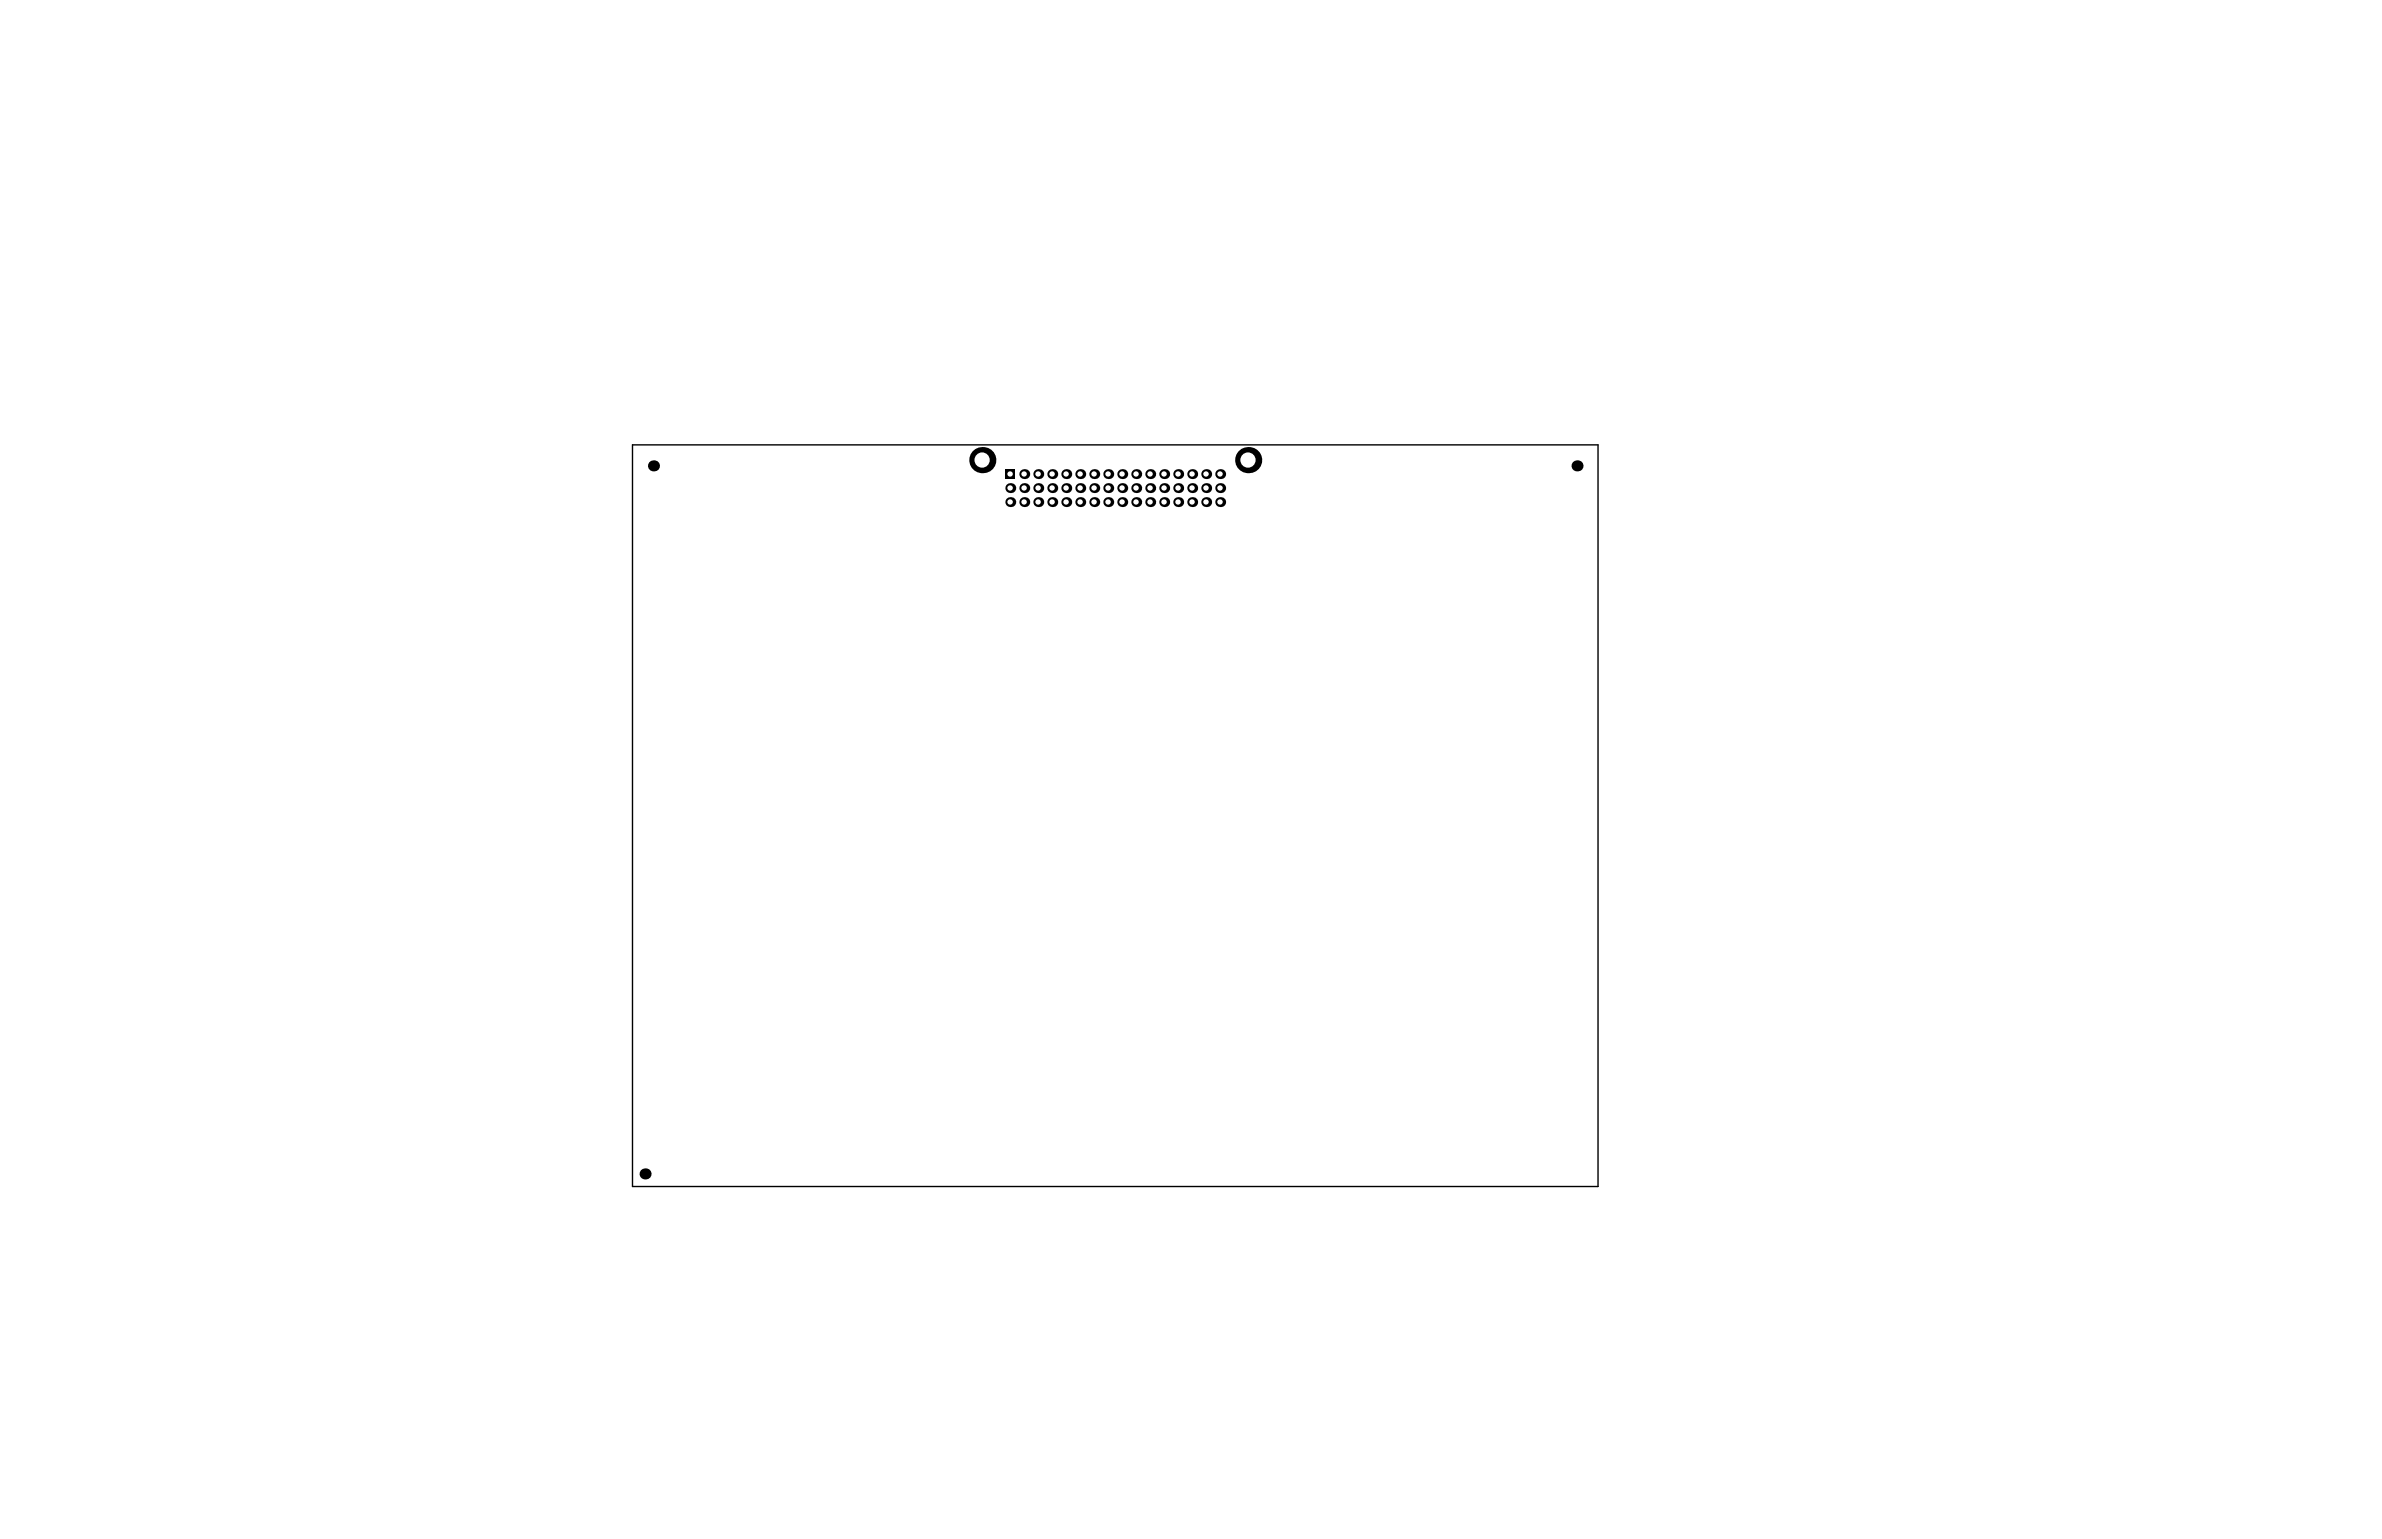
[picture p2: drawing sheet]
<svg xmlns="http://www.w3.org/2000/svg" width="432mm" height="279mm" viewBox="0 0 432 279" stroke-linecap="round" stroke-linejoin="round" font-family="sans-serif">
<path d="M114.7 80.7h175v134.4h-175z" fill="none" stroke="#000" stroke-width=".25"/>
<circle cx="183.1" cy="88.5" r=".9" fill="#000"/>
<circle cx="183.1" cy="88.5" r=".49" fill="#fff"/>
<circle cx="185.7" cy="88.5" r=".9" fill="#000"/>
<circle cx="185.7" cy="88.5" r=".49" fill="#fff"/>
<path d="M182.3 85.1h1.7v1.8h-1.7z" fill-rule="evenodd" fill="#000"/>
<circle cx="183.1" cy="85.9" r=".49" fill="#fff"/>
<circle cx="185.7" cy="86" r=".9" fill="#000"/>
<circle cx="185.7" cy="85.9" r=".49" fill="#fff"/>
<circle cx="190.8" cy="88.5" r=".9" fill="#000"/>
<circle cx="190.7" cy="88.5" r=".49" fill="#fff"/>
<circle cx="193.3" cy="88.5" r=".9" fill="#000"/>
<circle cx="193.3" cy="88.5" r=".49" fill="#fff"/>
<circle cx="190.8" cy="86" r=".9" fill="#000"/>
<circle cx="190.7" cy="85.9" r=".49" fill="#fff"/>
<circle cx="193.3" cy="86" r=".9" fill="#000"/>
<circle cx="193.3" cy="85.9" r=".49" fill="#fff"/>
<circle cx="198.4" cy="88.5" r=".9" fill="#000"/>
<circle cx="198.3" cy="88.5" r=".49" fill="#fff"/>
<circle cx="200.9" cy="88.5" r=".9" fill="#000"/>
<circle cx="200.9" cy="88.5" r=".49" fill="#fff"/>
<circle cx="198.4" cy="86" r=".9" fill="#000"/>
<circle cx="198.3" cy="85.9" r=".49" fill="#fff"/>
<circle cx="200.9" cy="86" r=".9" fill="#000"/>
<circle cx="200.9" cy="85.9" r=".49" fill="#fff"/>
<circle cx="206" cy="88.5" r=".9" fill="#000"/>
<circle cx="205.9" cy="88.5" r=".49" fill="#fff"/>
<circle cx="208.5" cy="88.5" r=".9" fill="#000"/>
<circle cx="208.5" cy="88.5" r=".49" fill="#fff"/>
<circle cx="206" cy="86" r=".9" fill="#000"/>
<circle cx="205.9" cy="85.9" r=".49" fill="#fff"/>
<circle cx="208.5" cy="86" r=".9" fill="#000"/>
<circle cx="208.5" cy="85.9" r=".49" fill="#fff"/>
<circle cx="218.7" cy="88.5" r=".9" fill="#000"/>
<circle cx="218.6" cy="88.5" r=".49" fill="#fff"/>
<circle cx="216.1" cy="88.5" r=".9" fill="#000"/>
<circle cx="216.1" cy="88.5" r=".49" fill="#fff"/>
<circle cx="213.6" cy="88.5" r=".9" fill="#000"/>
<circle cx="213.6" cy="88.5" r=".49" fill="#fff"/>
<circle cx="218.7" cy="86" r=".9" fill="#000"/>
<circle cx="218.6" cy="85.9" r=".49" fill="#fff"/>
<circle cx="216.1" cy="86" r=".9" fill="#000"/>
<circle cx="216.1" cy="85.9" r=".49" fill="#fff"/>
<circle cx="213.6" cy="86" r=".9" fill="#000"/>
<circle cx="213.6" cy="85.9" r=".49" fill="#fff"/>
<circle cx="221.2" cy="88.5" r=".9" fill="#000"/>
<circle cx="221.2" cy="88.5" r=".49" fill="#fff"/>
<circle cx="221.2" cy="86" r=".9" fill="#000"/>
<circle cx="221.2" cy="85.9" r=".49" fill="#fff"/>
<circle cx="185.7" cy="91" r=".9" fill="#000"/>
<circle cx="185.7" cy="91" r=".49" fill="#fff"/>
<circle cx="183.1" cy="91" r=".9" fill="#000"/>
<circle cx="183.1" cy="91" r=".49" fill="#fff"/>
<circle cx="193.3" cy="91" r=".9" fill="#000"/>
<circle cx="193.3" cy="91" r=".49" fill="#fff"/>
<circle cx="190.8" cy="91" r=".9" fill="#000"/>
<circle cx="190.7" cy="91" r=".49" fill="#fff"/>
<circle cx="200.9" cy="91" r=".9" fill="#000"/>
<circle cx="200.9" cy="91" r=".49" fill="#fff"/>
<circle cx="198.4" cy="91" r=".9" fill="#000"/>
<circle cx="198.3" cy="91" r=".49" fill="#fff"/>
<circle cx="208.5" cy="91" r=".9" fill="#000"/>
<circle cx="208.5" cy="91" r=".49" fill="#fff"/>
<circle cx="206" cy="91" r=".9" fill="#000"/>
<circle cx="205.9" cy="91" r=".49" fill="#fff"/>
<circle cx="218.7" cy="91" r=".9" fill="#000"/>
<circle cx="218.6" cy="91" r=".49" fill="#fff"/>
<circle cx="216.1" cy="91" r=".9" fill="#000"/>
<circle cx="216.1" cy="91" r=".49" fill="#fff"/>
<circle cx="213.6" cy="91" r=".9" fill="#000"/>
<circle cx="213.6" cy="91" r=".49" fill="#fff"/>
<circle cx="221.2" cy="91" r=".9" fill="#000"/>
<circle cx="221.2" cy="91" r=".49" fill="#fff"/>
<circle cx="188.2" cy="88.5" r=".9" fill="#000"/>
<circle cx="188.2" cy="88.5" r=".49" fill="#fff"/>
<circle cx="195.8" cy="88.5" r=".9" fill="#000"/>
<circle cx="195.8" cy="88.5" r=".49" fill="#fff"/>
<circle cx="188.2" cy="86" r=".9" fill="#000"/>
<circle cx="188.2" cy="85.9" r=".49" fill="#fff"/>
<circle cx="195.8" cy="86" r=".9" fill="#000"/>
<circle cx="195.8" cy="85.9" r=".49" fill="#fff"/>
<circle cx="203.4" cy="88.5" r=".9" fill="#000"/>
<circle cx="203.4" cy="88.5" r=".49" fill="#fff"/>
<circle cx="211" cy="88.5" r=".9" fill="#000"/>
<circle cx="211" cy="88.5" r=".49" fill="#fff"/>
<circle cx="203.4" cy="86" r=".9" fill="#000"/>
<circle cx="203.4" cy="85.9" r=".49" fill="#fff"/>
<circle cx="211" cy="86" r=".9" fill="#000"/>
<circle cx="211" cy="85.9" r=".49" fill="#fff"/>
<circle cx="188.2" cy="91" r=".9" fill="#000"/>
<circle cx="188.2" cy="91" r=".49" fill="#fff"/>
<circle cx="195.8" cy="91" r=".9" fill="#000"/>
<circle cx="195.8" cy="91" r=".49" fill="#fff"/>
<circle cx="178.1" cy="83.4" r="2.37" fill="#000"/>
<circle cx="178" cy="83.4" r="1.38" fill="#fff"/>
<circle cx="203.4" cy="91" r=".9" fill="#000"/>
<circle cx="203.4" cy="91" r=".49" fill="#fff"/>
<circle cx="211" cy="91" r=".9" fill="#000"/>
<circle cx="211" cy="91" r=".49" fill="#fff"/>
<circle cx="226.3" cy="83.4" r="2.37" fill="#000"/>
<circle cx="226.2" cy="83.4" r="1.38" fill="#fff"/>
<g fill="#000">
<circle cx="118.5" cy="84.5" r="1"/>
<circle cx="285.9" cy="84.5" r="1"/>
<circle cx="116.9" cy="212.9" r="1"/>
</g>
</svg>
